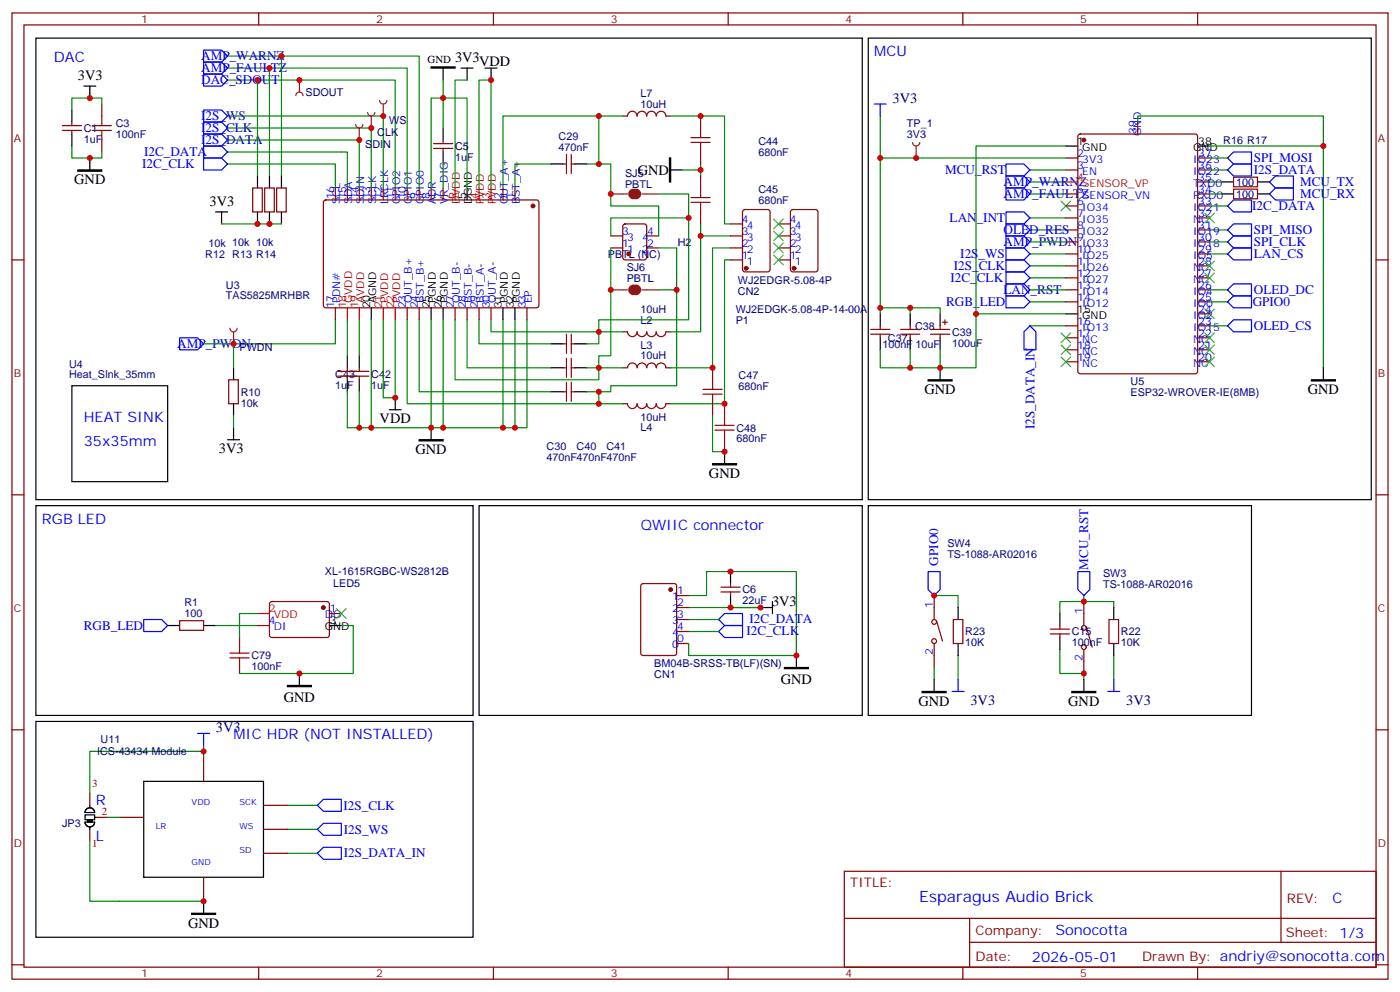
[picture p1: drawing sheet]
<svg xmlns="http://www.w3.org/2000/svg" width="412mm" height="292mm" viewBox="0 0 412 292" stroke-linecap="round" stroke-linejoin="round" font-family="sans-serif">
<defs><g id="words">
<text font-size="4.6" fill="#00f" x="270.8" y="265.4">Esparagus Audio Brick</text>
<g font-size="4.2" fill="#00f">
<text x="257.5" y="16.5">MCU</text>
<text x="15.9" y="18.3">DAC</text>
<text x="24.7" y="124.1">HEAT SINK</text>
<text x="24.7" y="131.2">35x35mm</text>
<text x="12.3" y="154.1">RGB LED</text>
<text x="188.7" y="155.9">QWIIC connector</text>
<text x="68.8" y="217.6">MIC HDR (NOT INSTALLED)</text>
<text x="28.2" y="237">R</text>
<text x="28.2" y="247.6">L</text>
<text x="392.5" y="265.7">C</text>
<text x="310.9" y="275.2">Sonocotta</text>
<text x="304" y="283">2026-05-01</text>
</g>
<g font-size="4.2">
<text x="22.9" y="23.6">3V3</text>
<text x="134.1" y="18.3">3V3</text>
<text x="141.1" y="19.3">VDD</text>
<text x="187.9" y="51.5">GND</text>
<text x="21.9" y="54.3">GND</text>
<text x="61.7" y="60.6">3V3</text>
<text x="272.3" y="116.1">GND</text>
<text x="385.2" y="116.1">GND</text>
<text x="111.8" y="124.5">VDD</text>
<text x="64.5" y="133.3">3V3</text>
<text x="122.4" y="133.6">GND</text>
<text x="208.8" y="140.7">GND</text>
<text x="227.4" y="178.4">3V3</text>
<text x="230" y="201.4">GND</text>
<text x="83.6" y="206.7">GND</text>
<text x="270.6" y="207.7">GND</text>
<text x="314.7" y="207.7">GND</text>
<text x="55.4" y="273.1">GND</text>
</g>
<g font-size="4.2" fill="#000080">
<text x="262.9" y="30.3">3V3</text>
<text x="285.9" y="207.4">3V3</text>
<text x="331.7" y="207.4">3V3</text>
<text x="63.6" y="215.5">3V3</text>
</g>
<g font-size="3.9" fill="#00f">
<text x="59.3" y="17.8">AMP_WARNZ</text>
<text x="59.3" y="21.3">AMP_FAULTZ</text>
<text x="59.3" y="24.9">DAC_SDOUT</text>
<text x="59.3" y="35.4">I2S_WS</text>
<text x="59.3" y="38.9">I2S_CLK</text>
<text x="42.5" y="45.9">I2C_DATA</text>
<text x="59.3" y="42.5">I2S_DATA</text>
<text x="369.4" y="47.7">SPI_MOSI</text>
<text x="41.8" y="49.5">I2C_CLK</text>
<text x="278.4" y="51.3">MCU_RST</text>
<text x="369.4" y="51.2">I2S_DATA</text>
<text x="295.6" y="58.4">AMP_FAULTZ</text>
<text x="295.6" y="54.8">AMP_WARNZ</text>
<text x="383" y="54.7">MCU_TX</text>
<text x="383" y="58.2">MCU_RX</text>
<text x="279.7" y="65.4">LAN_INT</text>
<text x="368.8" y="61.8">I2C_DATA</text>
<text x="295.6" y="68.9">OLED_RES</text>
<text x="369.4" y="68.9">SPI_MISO</text>
<text x="282.9" y="76">I2S_WS</text>
<text x="295.6" y="72.5">AMP_PWDN</text>
<text x="369.4" y="72.4">SPI_CLK</text>
<text x="369.4" y="76">LAN_CS</text>
<text x="280" y="83">I2C_CLK</text>
<text x="281" y="79.5">I2S_CLK</text>
<text x="295.6" y="86.6">LAN_RST</text>
<text x="369.4" y="86.5">OLED_DC</text>
<text x="278.7" y="90">RGB_LED</text>
<text x="369" y="90.1">GPIO0</text>
<text x="369.4" y="97.1">OLED_CS</text>
<text x="52.2" y="102.4">AMP_PWDN</text>
<text x="304.7" y="126.3" transform="rotate(-90 304.7 126.3)">I2S_DATA_IN</text>
<text x="276.4" y="166.5" transform="rotate(-90 276.4 166.5)">GPIO0</text>
<text x="320.5" y="167.6" transform="rotate(-90 320.5 167.6)">MCU_RST</text>
<text x="24.7" y="185.3">RGB_LED</text>
<text x="220.8" y="183.5">I2C_DATA</text>
<text x="219.9" y="187">I2C_CLK</text>
<text x="101.2" y="238.2">I2S_CLK</text>
<text x="101.2" y="245.3">I2S_WS</text>
<text x="101.2" y="252.3">I2S_DATA_IN</text>
</g>
<g font-size="3.9" fill="#800">
<text x="250.5" y="261">TITLE:</text>
<text x="379.1" y="265.7">REV:</text>
<text x="287.4" y="275.2">Company:</text>
<text x="378.7" y="275.8">Sheet: 1/3</text>
<text x="287.4" y="282.9">Date:</text>
<text x="336.4" y="282.9">Drawn By: andriy@sonocotta.com</text>
</g>
<g font-size="3.2" fill="#800">
<text x="41.6" y="6.8">1</text>
<text x="110.8" y="6.8">2</text>
<text x="179.9" y="6.8">3</text>
<text x="249.1" y="6.8">4</text>
<text x="318.2" y="6.8">5</text>
<text x="4.1" y="41.9">A</text>
<text x="405.9" y="41.9">A</text>
<text x="4.1" y="111.1">B</text>
<text x="405.9" y="111.1">B</text>
<text x="4.1" y="180.2">C</text>
<text x="405.9" y="180.2">C</text>
<text x="4.1" y="249.3">D</text>
<text x="405.9" y="249.3">D</text>
<text x="41.6" y="287.6">1</text>
<text x="110.8" y="287.6">2</text>
<text x="179.9" y="287.6">3</text>
<text x="249.1" y="287.6">4</text>
<text x="318.2" y="287.6">5</text>
</g>
<g font-size="3.2">
<text x="125.9" y="18.5">GND</text>
<text x="317.3" y="42.6">1</text>
<text x="318.8" y="44.4">GND</text>
<text x="351.5" y="44.4">GND</text>
<text x="353" y="42.6">38</text>
<text x="137.2" y="58.7" transform="rotate(-90 137.2 58.7)">5</text>
<text x="139" y="60.1" transform="rotate(-90 139 60.1)">DGND</text>
<text x="110.8" y="89.3" transform="rotate(-90 110.8 89.3)">AGND</text>
<text x="128.4" y="89.3" transform="rotate(-90 128.4 89.3)">PGND</text>
<text x="131.9" y="89.3" transform="rotate(-90 131.9 89.3)">PGND</text>
<text x="149.6" y="89.3" transform="rotate(-90 149.6 89.3)">PGND</text>
<text x="153.1" y="89.3" transform="rotate(-90 153.1 89.3)">PGND</text>
<text x="109" y="90.8" transform="rotate(-90 109 90.8)">20</text>
<text x="126.6" y="90.8" transform="rotate(-90 126.6 90.8)">25</text>
<text x="130.2" y="90.8" transform="rotate(-90 130.2 90.8)">26</text>
<text x="147.8" y="90.8" transform="rotate(-90 147.8 90.8)">31</text>
<text x="151.3" y="90.8" transform="rotate(-90 151.3 90.8)">32</text>
<text x="317.3" y="92">15</text>
<text x="318.8" y="93.8">GND</text>
<text x="95.7" y="185.5">GND</text>
<text x="97.2" y="183.7">3</text>
</g>
<g font-size="3.2" fill="#000080">
<text x="90" y="28.2">SDOUT</text>
<text x="188.7" y="28.5">L7</text>
<text x="188.7" y="31.7">10uH</text>
<text x="24.7" y="38.8">C1</text>
<text x="34.1" y="40.6">100nF</text>
<text x="34.1" y="37.4">C3</text>
<text x="111.1" y="39.9">CLK</text>
<text x="114.7" y="36.4">WS</text>
<text x="164.5" y="41.2">C29</text>
<text x="267.2" y="40.6">3V3</text>
<text x="267.2" y="37.4">TP_1</text>
<text x="24.7" y="42">1uF</text>
<text x="107.6" y="43.4">SDIN</text>
<text x="134.1" y="47.3">1uF</text>
<text x="134.1" y="44.1">C5</text>
<text x="164.5" y="44.4">470nF</text>
<text x="223.4" y="45.8">680nF</text>
<text x="223.4" y="42.7">C44</text>
<text x="360.3" y="42.3">R16 R17</text>
<text x="184.1" y="52.2">SJ5</text>
<text x="184.1" y="55.3">PBTL</text>
<text x="223.4" y="60">680nF</text>
<text x="223.4" y="56.8">C45</text>
<text x="364.1" y="58.2">100</text>
<text x="364.1" y="54.7">100</text>
<text x="60.5" y="76">R12 R13 R14</text>
<text x="61.4" y="72.5">10k 10k 10k</text>
<text x="179.1" y="75.9">PBTL (NC)</text>
<text x="199.7" y="72.5">H2</text>
<text x="184.6" y="82.9">PBTL</text>
<text x="184.6" y="79.8">SJ6</text>
<text x="217.4" y="83.7">WJ2EDGR-5.08-4P</text>
<text x="66.6" y="88.1">TAS5825MRHBR</text>
<text x="66.6" y="84.9">U3</text>
<text x="217.4" y="86.8">CN2</text>
<text x="188.7" y="92.1">10uH</text>
<text x="188.7" y="95.2">L2</text>
<text x="216.7" y="92.1">WJ2EDGK-5.08-4P-14-00A</text>
<text x="216.7" y="95.3">P1</text>
<text x="261.6" y="100.5">C37</text>
<text x="269.5" y="97">C38</text>
<text x="280.5" y="102">100uF</text>
<text x="280.5" y="98.8">C39</text>
<text x="70.6" y="103.4">PWDN</text>
<text x="188.7" y="105.8">10uH</text>
<text x="188.7" y="102.6">L3</text>
<text x="259.9" y="102.3">100nF</text>
<text x="269.6" y="102.3">10uF</text>
<text x="20.3" y="111.1">Heat_SInk_35mm</text>
<text x="20.3" y="108.2">U4</text>
<text x="98.8" y="111.1">C43</text>
<text x="109.4" y="111.1">C42</text>
<text x="217.6" y="111.5">C47</text>
<text x="333" y="113.3">U5</text>
<text x="70.9" y="119.7">10k</text>
<text x="70.9" y="116.4">R10</text>
<text x="98.8" y="114.3">1uF</text>
<text x="109.4" y="114.3">1uF</text>
<text x="217.6" y="114.6">680nF</text>
<text x="333" y="116.6">ESP32-WROVER-IE(8MB)</text>
<text x="188.7" y="123.8">10uH</text>
<text x="188.7" y="126.9">L4</text>
<text x="217" y="130.2">680nF</text>
<text x="217" y="127">C48</text>
<text x="161" y="135.5">470nF470nF470nF</text>
<text x="161" y="132.3">C30</text>
<text x="169.8" y="132.3">C40</text>
<text x="178.7" y="132.3">C41</text>
<text x="279.1" y="161">SW4</text>
<text x="279.1" y="164.1">TS-1088-AR02016</text>
<text x="95.7" y="169.4">XL-1615RGBC-WS2812B</text>
<text x="98.2" y="172.8">LED5</text>
<text x="324.9" y="172.9">TS-1088-AR02016</text>
<text x="324.9" y="169.8">SW3</text>
<text x="54.3" y="178.4">R1</text>
<text x="218.7" y="177.8">22uF</text>
<text x="218.7" y="174.6">C6</text>
<text x="54.3" y="181.6">100</text>
<text x="284.3" y="190.1">10K</text>
<text x="284.3" y="187">R23</text>
<text x="315.7" y="190.1">100nF</text>
<text x="315.7" y="187">C15</text>
<text x="330.2" y="190.1">10K</text>
<text x="330.2" y="187">R22</text>
<text x="74.1" y="197.2">100nF</text>
<text x="74.1" y="194">C79</text>
<text x="192.7" y="196.4">BM04B-SRSS-TB(LF)(SN)</text>
<text x="192.7" y="199.6">CN1</text>
<text x="29.6" y="218.7">U11</text>
<text x="28.6" y="222.2">ICS-43434 Module</text>
<text x="18.3" y="243.4">JP3</text>
</g>
<g font-size="3.2" fill="#00f">
<text x="334.8" y="39.4" transform="rotate(-90 334.8 39.4)">39</text>
<text x="336.2" y="40.1" transform="rotate(-90 336.2 40.1)">GND</text>
<text x="317.3" y="46.1">2</text>
<text x="318.8" y="47.9">3V3</text>
<text x="351.5" y="47.9">IO23</text>
<text x="353" y="46.1">37</text>
<text x="317.3" y="49.7">3</text>
<text x="318.8" y="51.4">EN</text>
<text x="351.5" y="51.4">IO22</text>
<text x="353" y="49.7">36</text>
<text x="353" y="53.2">35</text>
<text x="98.4" y="58.7" transform="rotate(-90 98.4 58.7)">16</text>
<text x="102" y="58.7" transform="rotate(-90 102 58.7)">15</text>
<text x="105.5" y="58.7" transform="rotate(-90 105.5 58.7)">14</text>
<text x="109" y="58.7" transform="rotate(-90 109 58.7)">13</text>
<text x="112.5" y="58.7" transform="rotate(-90 112.5 58.7)">12</text>
<text x="116.1" y="58.7" transform="rotate(-90 116.1 58.7)">11</text>
<text x="119.6" y="58.7" transform="rotate(-90 119.6 58.7)">10</text>
<text x="123.1" y="58.7" transform="rotate(-90 123.1 58.7)">9</text>
<text x="126.6" y="58.7" transform="rotate(-90 126.6 58.7)">8</text>
<text x="130.2" y="58.7" transform="rotate(-90 130.2 58.7)">7</text>
<text x="147.8" y="58.7" transform="rotate(-90 147.8 58.7)">2</text>
<text x="151.3" y="58.7" transform="rotate(-90 151.3 58.7)">1</text>
<text x="317.3" y="56.7">5</text>
<text x="318.8" y="58.5">SENSOR_VN</text>
<text x="351.5" y="55">TXD0</text>
<text x="351.5" y="58.5">RXD0</text>
<text x="353" y="56.7">34</text>
<text x="100.2" y="60.1" transform="rotate(-90 100.2 60.1)">SCL</text>
<text x="103.7" y="60.1" transform="rotate(-90 103.7 60.1)">SDA</text>
<text x="107.2" y="60.1" transform="rotate(-90 107.2 60.1)">SDIN</text>
<text x="110.8" y="60.1" transform="rotate(-90 110.8 60.1)">SCLK</text>
<text x="114.3" y="60.1" transform="rotate(-90 114.3 60.1)">LRCLK</text>
<text x="117.8" y="60.1" transform="rotate(-90 117.8 60.1)">GPIO2</text>
<text x="121.4" y="60.1" transform="rotate(-90 121.4 60.1)">GPIO1</text>
<text x="124.9" y="60.1" transform="rotate(-90 124.9 60.1)">GPIO0</text>
<text x="128.4" y="60.1" transform="rotate(-90 128.4 60.1)">ADR</text>
<text x="131.9" y="60.1" transform="rotate(-90 131.9 60.1)">VR_DIG</text>
<text x="149.6" y="60.1" transform="rotate(-90 149.6 60.1)">OUT_A+</text>
<text x="153.1" y="60.1" transform="rotate(-90 153.1 60.1)">BST_A+</text>
<text x="218.5" y="65.5">4</text>
<text x="232.7" y="65.5">4</text>
<text x="317.3" y="63.8">7</text>
<text x="317.3" y="60.3">6</text>
<text x="318.8" y="65.5">IO35</text>
<text x="318.8" y="62">IO34</text>
<text x="351.5" y="62">IO21</text>
<text x="351.5" y="65.5">NC</text>
<text x="353" y="60.3">33</text>
<text x="353" y="63.8">32</text>
<text x="183.3" y="69.1">3</text>
<text x="184.7" y="70.8">3</text>
<text x="189.2" y="70.8">4</text>
<text x="190.7" y="69.1">4</text>
<text x="218.5" y="69.1">3</text>
<text x="220" y="70.8">3</text>
<text x="220" y="67.3">4</text>
<text x="232.7" y="69.1">3</text>
<text x="234.1" y="70.8">3</text>
<text x="234.1" y="67.3">4</text>
<text x="317.3" y="70.8">9</text>
<text x="317.3" y="67.3">8</text>
<text x="318.8" y="69.1">IO32</text>
<text x="351.5" y="69.1">IO19</text>
<text x="353" y="67.3">31</text>
<text x="353" y="70.8">30</text>
<text x="183.3" y="72.6">1</text>
<text x="184.7" y="74.4">1</text>
<text x="189.2" y="74.4">2</text>
<text x="190.7" y="72.6">2</text>
<text x="218.5" y="76.1">1</text>
<text x="218.5" y="72.6">2</text>
<text x="220" y="77.9">1</text>
<text x="220" y="74.4">2</text>
<text x="232.7" y="76.1">1</text>
<text x="232.7" y="72.6">2</text>
<text x="234.1" y="77.9">1</text>
<text x="234.1" y="74.4">2</text>
<text x="317.3" y="77.9">11</text>
<text x="317.3" y="74.4">10</text>
<text x="318.8" y="76.1">IO25</text>
<text x="318.8" y="72.6">IO33</text>
<text x="351.5" y="72.6">IO18</text>
<text x="351.5" y="76.1">IO5</text>
<text x="353" y="74.4">29</text>
<text x="353" y="77.9">28</text>
<text x="317.3" y="81.4">12</text>
<text x="318.8" y="83.2">IO27</text>
<text x="318.8" y="79.7">IO26</text>
<text x="351.5" y="79.7">NC</text>
<text x="351.5" y="83.2">NC</text>
<text x="353" y="81.4">27</text>
<text x="100.2" y="89.3" transform="rotate(-90 100.2 89.3)">PDN#</text>
<text x="121.4" y="89.3" transform="rotate(-90 121.4 89.3)">OUT_B+</text>
<text x="124.9" y="89.3" transform="rotate(-90 124.9 89.3)">BST_B+</text>
<text x="135.5" y="89.3" transform="rotate(-90 135.5 89.3)">OUT_B-</text>
<text x="139" y="89.3" transform="rotate(-90 139 89.3)">BST_B-</text>
<text x="142.5" y="89.3" transform="rotate(-90 142.5 89.3)">BST_A-</text>
<text x="146" y="89.3" transform="rotate(-90 146 89.3)">OUT_A-</text>
<text x="156.6" y="89.3" transform="rotate(-90 156.6 89.3)">EP</text>
<text x="317.3" y="88.5">14</text>
<text x="317.3" y="84.9">13</text>
<text x="318.8" y="86.7">IO14</text>
<text x="351.5" y="86.7">IO4</text>
<text x="353" y="84.9">26</text>
<text x="353" y="88.5">25</text>
<text x="98.4" y="90.8" transform="rotate(-90 98.4 90.8)">17</text>
<text x="119.6" y="90.8" transform="rotate(-90 119.6 90.8)">23</text>
<text x="123.1" y="90.8" transform="rotate(-90 123.1 90.8)">24</text>
<text x="133.7" y="90.8" transform="rotate(-90 133.7 90.8)">27</text>
<text x="137.2" y="90.8" transform="rotate(-90 137.2 90.8)">28</text>
<text x="140.8" y="90.8" transform="rotate(-90 140.8 90.8)">29</text>
<text x="144.3" y="90.8" transform="rotate(-90 144.3 90.8)">30</text>
<text x="154.9" y="90.8" transform="rotate(-90 154.9 90.8)">33</text>
<text x="317.3" y="95.5">16</text>
<text x="318.8" y="90.2">IO12</text>
<text x="351.5" y="90.2">IO0</text>
<text x="351.5" y="93.8">IO2</text>
<text x="353" y="92">24</text>
<text x="353" y="95.5">23</text>
<text x="317.3" y="99.1">17</text>
<text x="318.8" y="100.8">NC</text>
<text x="318.8" y="97.3">IO13</text>
<text x="351.5" y="97.3">IO15</text>
<text x="351.5" y="100.8">NC</text>
<text x="353" y="99.1">22</text>
<text x="317.3" y="106.1">19</text>
<text x="317.3" y="102.6">18</text>
<text x="318.8" y="107.9">NC</text>
<text x="318.8" y="104.4">NC</text>
<text x="351.5" y="104.4">NC</text>
<text x="351.5" y="107.9">NC</text>
<text x="353" y="102.6">21</text>
<text x="353" y="106.1">20</text>
<text x="198" y="176.7">1</text>
<text x="199.5" y="174.9">1</text>
<text x="199.5" y="178.4">2</text>
<text x="274.8" y="178.8" transform="rotate(-90 274.8 178.8)">1</text>
<text x="79.2" y="183.7">4</text>
<text x="80.7" y="185.5">DI</text>
<text x="95.7" y="182">DO</text>
<text x="97.2" y="180.2">1</text>
<text x="198" y="180.2">2</text>
<text x="198" y="183.7">3</text>
<text x="199.5" y="182">3</text>
<text x="199.5" y="185.5">4</text>
<text x="318.9" y="180.6" transform="rotate(-90 318.9 180.6)">1</text>
<text x="198" y="187.3">4</text>
<text x="198" y="190.8">0</text>
<text x="199.5" y="189">0</text>
<text x="274.8" y="192.9" transform="rotate(-90 274.8 192.9)">2</text>
<text x="318.9" y="194.7" transform="rotate(-90 318.9 194.7)">2</text>
</g>
<g font-size="3.2" fill="#f00">
<text x="317.3" y="53.2">4</text>
<text x="133.7" y="58.7" transform="rotate(-90 133.7 58.7)">6</text>
<text x="140.8" y="58.7" transform="rotate(-90 140.8 58.7)">4</text>
<text x="144.3" y="58.7" transform="rotate(-90 144.3 58.7)">3</text>
<text x="318.8" y="55">SENSOR_VP</text>
<text x="135.5" y="60.1" transform="rotate(-90 135.5 60.1)">DVDD</text>
<text x="142.5" y="60.1" transform="rotate(-90 142.5 60.1)">PVDD</text>
<text x="146" y="60.1" transform="rotate(-90 146 60.1)">PVDD</text>
<text x="103.7" y="89.3" transform="rotate(-90 103.7 89.3)">GVDD</text>
<text x="107.2" y="89.3" transform="rotate(-90 107.2 89.3)">AVDD</text>
<text x="114.3" y="89.3" transform="rotate(-90 114.3 89.3)">PVDD</text>
<text x="117.8" y="89.3" transform="rotate(-90 117.8 89.3)">PVDD</text>
<text x="102" y="90.8" transform="rotate(-90 102 90.8)">18</text>
<text x="105.5" y="90.8" transform="rotate(-90 105.5 90.8)">19</text>
<text x="112.5" y="90.8" transform="rotate(-90 112.5 90.8)">21</text>
<text x="116.1" y="90.8" transform="rotate(-90 116.1 90.8)">22</text>
<text x="79.2" y="180.2">2</text>
<text x="80.7" y="182">VDD</text>
</g>
<g font-size="3.2" fill="#840000">
<text x="27.2" y="231.7">3</text>
<text x="30" y="239.8">2</text>
<text x="27.2" y="249.3">1</text>
</g>
<g font-size="2.5" fill="#00f">
<text x="56.4" y="237">VDD</text>
<text x="70.6" y="237">SCK</text>
<text x="45.9" y="244.1">LR</text>
<text x="70.6" y="244.1">WS</text>
<text x="70.6" y="251.1">SD</text>
<text x="56.4" y="254.6">GND</text>
</g>
</g></defs>
<g fill="none" stroke="#870000" stroke-width=".35">
<path d="M3.5 3.8h405.4v284.3h-405.4zM7.1 7.3h398.2v277.3h-398.2zM76.2 3.8v3.5M145.3 3.8v3.5M214.5 3.8v3.5M283.6 3.8v3.5M352.8 3.8v3.5M18.3 38.4h5.7M18.3 37h5.7M21.2 35.9v1.1M21.2 38.4v1M30 30.6v3.5"/>
<path d="M183.4 34.1h1.5a1.41 1.41 0 0 1 1.4-1.4 1.41 1.41 0 0 1 1.4 1.5 1.41 1.41 0 0 1 1.4-1.5 1.41 1.41 0 0 1 1.4 1.5 1.41 1.41 0 0 1 1.4-1.5 1.41 1.41 0 0 1 1.4 1.5 1.41 1.41 0 0 1 1.4-1.5 1.41 1.41 0 0 1 1.4 1.5l1.5-.1M206.4 34.1v3.6M30 41.2v3.5M74.4 55.3h2.9v7.1h-2.9zM78 55.3h2.8v7.1h-2.8zM81.5 55.3h2.8v7.1h-2.8zM95.5 59l.5-.2 62.3 .1 .4 .6v30.7l-.7 .4-62.3-.1-.5-.6v-30.4zM98.8 55.3v3.5M102.3 55.3v3.5M105.8 55.3v3.5M109.4 55.3v3.5M112.9 55.3v3.5"/>
<path d="M116.4 55.3v3.5M119.9 55.3v3.5M123.5 55.3v3.5M127 55.3v3.5M127.7 43.7h5.6M127.7 42.3h5.6M130.5 41.2v1.1M130.5 43.7v1M130.5 55.3v3.5M148.2 55.3v3.5M151.7 55.3v3.5M165.8 48.3h1.1"/>
<path d="M166.9 45.4v5.7M168.3 45.4v5.7M168.3 48.3h1M206.4 44.7v3.6M206.4 51.8v3.5M3.5 76.5h3.6M179.9 73h3.5M179.9 69.4h3.5M183.7 66.1l.4-.2h5.7l.6 .4 .1 9.5-.5 .6-5.9 .1-.6-.5-.1-9.4zM190.5 73h3.5M190.5 69.4h3.5M206.4 62.4v3.5"/>
<path d="M405.3 76.5h3.6M98.8 90.6v3.5M119.9 90.6v3.5M123.5 90.6v3.5M134.1 90.6v3.5M137.6 90.6v3.5M141.1 90.6v3.5M144.6 90.6v3.5M155.2 90.6v3.5M166.9 98.4v5.6M168.3 98.4v5.6M183.4 97.6l1.5 .1a1.41 1.41 0 0 0 1.4 1.4 1.41 1.41 0 0 0 1.4-1.5 1.41 1.41 0 0 0 1.4 1.5 1.41 1.41 0 0 0 1.4-1.5 1.41 1.41 0 0 0 1.4 1.5 1.41 1.41 0 0 0 1.4-1.5 1.41 1.41 0 0 0 1.4 1.5 1.41 1.41 0 0 0 1.4-1.5h1.5"/>
<path d="M256.5 98.4h5.6M256.5 96.9h5.6M259.3 95.9v1M259.3 98.4v1M265.3 98.4h5.6M265.3 96.9h5.6M268.1 95.9v1M268.1 98.4v1M274.1 98.4h5.7M274.1 96.9h5.7M276.9 95.9v1M276.9 98.4v1"/>
<path d="M277.6 94.8h1.4M278.3 94.1v1.4M67.4 111.8h2.8v7h-2.8zM99.5 110.7h9.2M99.5 109.3h9.2M102.3 108.2v1.1M102.3 110.7v1.1M105.8 108.2v1.1M105.8 110.7v1.1M165.8 101.2h1.1M165.8 108.2h1.1M165.8 115.3h1.1"/>
<path d="M166.9 105.4v5.7M166.9 112.5v5.6M168.3 105.4v5.7M168.3 112.5v5.6M168.3 101.2h1M168.3 108.2h1M168.3 115.3h1M183.4 108.2h1.5a1.41 1.41 0 0 1 1.4-1.4 1.41 1.41 0 0 1 1.4 1.4 1.41 1.41 0 0 1 1.4-1.4 1.41 1.41 0 0 1 1.4 1.4 1.41 1.41 0 0 1 1.4-1.4 1.41 1.41 0 0 1 1.4 1.4 1.41 1.41 0 0 1 1.4-1.4 1.41 1.41 0 0 1 1.4 1.4h1.5M183.4 118.8h1.5M187.7 118.8a1.41 1.41 0 0 1-1.4 1.4 1.41 1.41 0 0 1-1.4-1.4M190.5 118.8a1.41 1.41 0 0 1-1.4 1.4 1.41 1.41 0 0 1-1.4-1.4M193.3 118.8a1.41 1.41 0 0 1-1.4 1.4 1.41 1.41 0 0 1-1.4-1.4"/>
<path d="M197.6 118.8h-1.5a1.41 1.41 0 0 1-1.4 1.4 1.41 1.41 0 0 1-1.4-1.4M209.9 108.2v3.6M209.9 118.8v3.5M213.4 118.8v3.5M213.4 129.4v3.5M3.5 145.6h3.6M405.3 145.6h3.6M212.4 174.2h5.6M212.4 172.8h5.6M215.2 171.7v1.1M215.2 174.2v1.1M3.5 214.8h3.6"/>
<path d="M405.3 214.8h3.6M248.7 256.4h156.6v28.2h-156.6zM377.3 256.4v20.9M248.7 270.2h156.5M285.6 277.3h119.6M285.6 270.2v14.2M3.5 283.9h3.6M76.2 284.6v3.5M145.3 284.6v3.5M214.5 284.6v3.5M283.6 284.6v3.5M352.8 284.6v3.5"/>
<path d="M405.3 283.9h3.6"/>
</g>
<g fill="none" stroke="#000" stroke-width=".35">
<path d="M10.6 11.2h243.4v135.8h-243.4zM21.2 32.4v3.5M21.2 39.4v3.6M24.7 25.3h3.5M26.5 25.3v3.6M130.5 20v3.6M130.5 37.7v3.5M135.8 20h3.5M137.6 20v3.6M142.9 20h3.5M144.6 20v3.6M26.5 46.5v3.5"/>
<path d="M75.8 51.8v3.5M79.4 51.8v3.5M82.9 51.8v3.5M130.5 44.7v3.6M137.6 55.3v3.5M162.3 48.3h3.5M169.3 48.3h3.6M197.6 50h3.5M63.5 62.4h3.5M65.3 62.4v3.5M75.8 62.4v3.5M79.4 62.4v3.5"/>
<path d="M82.9 62.4v3.5M109.4 90.6v3.5M127 90.6v3.5M130.5 90.6v3.5M148.2 90.6v3.5M151.7 90.6v3.5M259.3 92.4v3.5M259.3 99.4v3.5M268.1 92.4v3.5M268.1 99.4v3.5M276.9 92.4v3.5M276.9 99.4v3.5"/>
<path d="M21.2 113.5h28.2v28.2h-28.2zM68.8 108.2v3.6M68.8 118.8v3.5M102.3 104.7v3.5M102.3 111.8v3.5M105.8 104.7v3.5M105.8 111.8v3.5M116.4 117.1v3.5M162.3 101.2h3.5M162.3 108.2h3.5M162.3 115.3h3.5M169.3 101.2h3.6"/>
<path d="M169.3 108.2h3.6M169.3 115.3h3.6M67 129.4h3.6M68.8 125.9v3.5M114.7 120.6h3.5M127 125.9v3.5M213.4 132.9v3.6M141.1 148.8h112.9v61.7h-112.9zM255.8 148.8h112.9v61.7h-112.9zM215.2 168.2v3.5M215.2 175.3v3.5M224 178.8h3.5"/>
<path d="M227.5 177v3.6M234.6 192.9v3.5"/>
</g>
<g fill="#870000" stroke="#870000" stroke-width=".35">
<circle cx="157" cy="60.6" r=".53"/>
<circle cx="185.2" cy="74.7" r=".53"/>
</g>
<path d="M134.1 55.3v3.5M141.1 55.3v3.5M144.6 55.3v3.5M102.3 90.6v3.5M105.8 90.6v3.5M112.9 90.6v3.5M116.4 90.6v3.5" fill="none" stroke="#f00" stroke-width=".35"/>
<path d="M127 19.7h7.1v.3h-7.1zM22.9 50h7.1v.4h-7.1zM197.2 46.5h.4v7.1h-.4zM123.5 129.4h7v.4h-7zM209.9 136.5h7.1v.3h-7.1zM231.1 196.4h7v.4h-7z" fill="#000" stroke="#000" stroke-width=".35"/>
<g fill="none" stroke="#008700" stroke-width=".35">
<path d="M67 16.5h56.5v38.8M82.9 16.5v35.3M30 30.6v-1.7h-8.8v3.5M67 37.7h42.4v17.6M67 34.1h45.9v21.2M67 23.6h49.4v31.7M67 20h52.9v35.3M75.8 23.6v28.2M79.4 20v31.8M130.5 28.9h7.1v26.4M130.5 23.6v14.1M137.6 23.6h-3.5v31.7"/>
<path d="M176.4 34.1h7M197.6 34.1h15.8v31.8h1.8M21.2 43v3.5h8.8v-1.8M67 41.2h38.8v14.1M67 48.3h31.8v7M130.5 48.3v7M141.1 55.3v-31.7h3.5v31.7M162.3 48.3h-10.6v7M172.9 48.3h3.5v-14.2h-28.2v21.2M176.4 48.3h3.5v12.3h14.1v8.8M194 57.1h8.8v37h-26.4v3.5h7M201.1 50h5.3v1.8"/>
<path d="M206.4 48.3v1.7M65.3 65.9h17.6M179.9 73v31.7h-3.5v3.5h7M194 73h5.3v40.5h-19.4v1.8h-3.5M206.4 65.9v3.5M215.2 76.5h-1.8v42.3h-15.8M215.2 73h-5.3v35.2h-12.3M215.2 69.4h-8.8v28.2h-8.8M98.8 94.1v7.1h-38.8M102.3 94.1v10.6M105.8 94.1v10.6M109.4 94.1v31.8h17.6"/>
<path d="M112.9 94.1v23h3.5v-23M119.9 94.1v24.7h56.5v-3.5h-3.5M123.5 94.1v21.2h38.8M127 94.1v31.8h28.2v-31.8M130.5 94.1v31.8M134.1 94.1v17.7h42.3v-3.6h-3.5M137.6 94.1v14.1h24.7M141.1 94.1v7.1h21.2M144.6 94.1v3.5h31.8v3.6h-3.5M148.2 94.1v31.8M151.7 94.1v31.8M194 85.3h5.3"/>
<path d="M68.8 101.2v7M102.3 115.3v10.6h3.5M105.8 115.3v10.6h3.6M176.4 118.8h7M68.8 122.3v3.6M209.9 122.3v10.6h3.5M202.8 175.3h5.3v-7.1h26.5v24.7h-31.8v-1.8M202.8 178.8h21.2M202.8 185.8h8.9M202.8 182.3h8.9"/>
</g>
<path d="M60 14.7h5.3l1.7 1.8-1.7 1.8h-5.3zM60 18.3h5.3l1.7 1.7-1.7 1.8h-5.3zM60 32.4h5.3l1.7 1.7-1.7 1.8h-5.3zM60 35.9h5.3l1.7 1.8-1.7 1.7h-5.3zM60 39.4h5.3l1.7 1.8-1.7 1.8h-5.3zM60 21.8h5.3l1.7 1.8-1.7 1.7h-5.3zM60 43h5.3l1.7 1.7-1.7 1.8h-5.3zM60 46.5h5.3l1.7 1.8-1.7 1.7h-5.3zM52.9 99.4h5.3l1.8 1.8-1.8 1.7h-5.3zM211.7 182.3l1.7-1.7h5.3v3.5h-5.3zM211.7 185.8l1.7-1.7h5.3v3.5h-5.3z" fill="none" stroke="#00f" stroke-width=".35"/>
<g fill="none" stroke="#a10000" stroke-width=".35">
<path d="M27.2 38.4h5.6M27.2 37h5.6M30 34.1v2.9M30 38.4v2.8M206.4 37.7v2.8M203.6 41.9h5.6M203.6 40.5h5.6M203.6 59.5h5.6M203.6 58.1h5.6M206.4 41.9v2.8M206.4 55.3v2.8M206.4 59.5v2.9"/>
<path d="M207.1 116h5.6M207.1 114.6h5.6M209.9 111.8v2.8M209.9 116v2.8M210.6 126.6h5.7M210.6 125.2h5.7M213.4 122.3v2.9M213.4 126.6v2.8"/>
</g>
<path d="M186.6 56.4a.71 .71 0 0 0-.7 .7 .71 .71 0 0 0 .7 .7M187.3 56.4a.71 .71 0 0 1 .7 .7 .71 .71 0 0 1-.7 .7M186.6 84.6a.71 .71 0 0 0-.7 .7 .71 .71 0 0 0 .7 .7M187.3 84.6a.71 .71 0 0 1 .7 .7 .71 .71 0 0 1-.7 .7" fill="none" stroke="#8c2424" stroke-width="1.8"/>
<path d="M87.1 28.2a1.06 1.06 0 0 1 1.1-1.1 1.06 1.06 0 0 1 1.1 1.1M88.2 23.6v3.5M179.9 57.1h5M189.1 57.1h4.9M179.9 85.3h5M189.1 85.3h4.9" fill="none" stroke="#8c2424" stroke-width=".35"/>
<circle cx="88.2" cy="23.6" r=".18" fill="#8c2424"/>
<path d="M67 44.7h35.3v10.6" fill="none" stroke="#008700" stroke-width=".35"/>
<path d="M104.8 36.6a1.06 1.06 0 0 0 1 1.1 1.06 1.06 0 0 0 1.1-1.1M105.8 37.7v3.5" fill="none" stroke="#8c2424" stroke-width=".35"/>
<circle cx="105.8" cy="41.2" r=".18" fill="#8c2424"/>
<path d="M108.3 33.1a1.06 1.06 0 0 0 1.1 1 1.06 1.06 0 0 0 1-1M109.4 34.1v3.6" fill="none" stroke="#8c2424" stroke-width=".35"/>
<circle cx="109.4" cy="37.7" r=".18" fill="#8c2424"/>
<path d="M111.8 29.6a1.06 1.06 0 0 0 1.1 1 1.06 1.06 0 0 0 1-1M112.9 30.6v3.5" fill="none" stroke="#8c2424" stroke-width=".35"/>
<circle cx="112.9" cy="34.1" r=".18" fill="#8c2424"/>
<path d="M67.7 96.6a1.06 1.06 0 0 0 1.1 1 1.06 1.06 0 0 0 1-1M68.8 97.6v3.6" fill="none" stroke="#8c2424" stroke-width=".35"/>
<circle cx="68.8" cy="101.2" r=".18" fill="#8c2424"/>
<g fill="none" stroke="#870000" stroke-width=".35">
<path d="M215.2 76.5h3.5M215.2 73h3.5M215.2 69.4h3.5M215.2 65.9h3.5M219 61.9l.4-.2h6.7l.7 .4v17.2l-.4 .7h-7l-.6-.5-.1-17.1zM229.3 76.5h3.5M229.3 73h3.5M229.3 69.4h3.5M229.3 65.9h3.5M233.1 61.9l.4-.2h6.7l.7 .4v17.2l-.4 .7h-7l-.6-.5-.1-17.1zM79.6 177.2l.5-.2 16.5 .1 .4 .6-.1 9.5-.6 .4-16.5-.1-.4-.6v-9.2zM189 171.9l.4-.2h9.2l.7 .5v20l-.4 .6-9.5 .1-.6-.5-.1-20z"/>
<path d="M199.3 175.3h3.5M199.3 178.8h3.5M275.2 175.3v7M319.3 177v7.1M52.9 182.7h7.1v2.8h-7.1zM70.6 187.6v3.5M70.6 194.7v3.5M75.8 184.1h3.6M97 180.6h3.5M199.3 182.3h3.5M199.3 185.8h3.5M199.3 189.4h3.5"/>
<path d="M275.2 189.4v7M275.9 182.7l1.7 6M280.8 182.3h2.8v7.1h-2.8zM309.4 185.1h5.6M309.4 186.5h5.6M312.2 184.1v1M312.2 186.5v1.1M319.3 191.1v7.1M320 184.4l1.7 6M326.7 182.3h2.8v7.1h-2.8zM60 222.9v7M77.6 237h7.1"/>
<path d="M35.3 240.5h7M60 258.2v7M77.6 244.1h7.1M77.6 251.1h7.1"/>
<circle cx="275.2" cy="188.7" r=".71"/>
<circle cx="275.2" cy="183" r=".71"/>
<circle cx="319.3" cy="184.8" r=".71"/>
<circle cx="319.3" cy="190.4" r=".71"/>
</g>
<g fill="#870000" stroke="#870000" stroke-width=".35">
<circle cx="197.6" cy="173.5" r=".53"/>
<circle cx="95.2" cy="178.8" r=".53"/>
<circle cx="219.8" cy="79" r=".53"/>
<circle cx="233.9" cy="79" r=".53"/>
</g>
<g fill="none" stroke="#008700" stroke-width=".35">
<path d="M130.5 28.9h-3.5v26.4M275.2 175.3h7v3.5M319.3 177h-7.1v3.6M319.3 177h8.8v1.8M319.3 175.3v1.7M63.5 184.1h12.3M75.8 180.6h-5.2v7M100.5 184.1h3.6v14.1h-33.5M202.8 189.4v1.7M275.2 196.4v3.6M282.2 192.9v7.1M312.2 191.1v7.1h7.1v1.8"/>
<path d="M328.1 192.9v7.1M60 219.4v3.5M60 221.1h-33.5v12.4M84.7 237h8.8M26.5 247.6v17.6h33.5M31.7 240.5h3.6M84.7 251.1h8.8M84.7 244.1h8.8"/>
</g>
<g fill="none" stroke="#00f" stroke-width=".35">
<path d="M296.3 87.1h5.3l1.8 1.7-1.8 1.8h-5.3zM273.4 168.2h3.5v5.3l-1.7 1.8-1.8-1.8zM317.5 168.2h3.5v5.3l-1.7 1.8-1.8-1.8zM42.3 182.3h5.3l1.8 1.8-1.8 1.7h-5.3zM282.2 200v3.5M328.1 200v3.5M58.2 215.8h3.5M60 215.8v3.6M280.5 203.5h3.5M326.3 203.5h3.5M93.5 237l1.7-1.8h5.3v3.6h-5.3zM93.5 251.1l1.7-1.8h5.3v3.6h-5.3z"/>
<path d="M93.5 244.1l1.7-1.8h5.3v3.5h-5.3z"/>
</g>
<path d="M84.7 201.7h7v.4h-7zM271.6 203.5h7.1v.3h-7.1zM315.7 203.5h7.1v.3h-7.1zM25.8 241.2h1.4v.7h-1.4zM56.4 268.7h7.1v.4h-7.1z" fill="#000" stroke="#000" stroke-width=".35"/>
<g fill="none" stroke="#000" stroke-width=".35">
<path d="M10.6 148.8h128.7v61.7h-128.7zM282.2 178.8v3.5M328.1 178.8v3.5M49.4 184.1h3.5M60 184.1h3.5M88.2 198.2v3.5M97 184.1h3.5M275.2 200v3.5M282.2 189.4v3.5M312.2 180.6v3.5M312.2 187.6v3.5M319.3 200v3.5"/>
<path d="M328.1 189.4v3.5M10.6 212.3h128.7v63.5h-128.7zM25 239.8h2.9v1.4h-2.9zM25.3 238.3a1.41 1.41 0 0 1 1.6-.5 1.41 1.41 0 0 1 1 1.3h-2.9zM26.5 237v.7M42.3 229.9h35.3v28.3h-35.3zM25 241.9h2.9a1.41 1.41 0 0 1-1.4 1.4 1.41 1.41 0 0 1-1.5-1.4zM26.5 243.3v.8M27.9 240.5h.3M60 265.2v3.5"/>
</g>
<path d="M75.8 180.6h3.6" fill="none" stroke="#f00" stroke-width=".35"/>
<path d="M67.7 193.6h5.7M67.7 192.2h5.7M70.6 191.1v1.1M70.6 193.6v1.1" fill="none" stroke="#a10000" stroke-width=".35"/>
<path d="M227.9 64.5l2.8 2.8M227.9 68l2.8 2.8M227.9 71.5l2.8 2.9M227.9 75.1l2.8 2.8M230.7 64.5l-2.8 2.8M230.7 68l-2.8 2.8M230.7 71.5l-2.8 2.9M230.7 75.1l-2.8 2.8M99.1 179.1l2.9 2.9M102 179.1l-2.9 2.9" fill="none" stroke="#3c3" stroke-width=".35"/>
<path d="M26.5 233.5v3.5M26.5 244.1v3.5M28.2 240.5h3.5" fill="none" stroke="#850000" stroke-width=".35"/>
<path d="M268.8 41.9a1.06 1.06 0 0 0 1.1 1.1 1.06 1.06 0 0 0 1-1.1M269.9 43v3.5" fill="none" stroke="#8c2424" stroke-width=".35"/>
<circle cx="269.9" cy="46.5" r=".18" fill="#8c2424"/>
<g fill="none" stroke="#008700" stroke-width=".35">
<path d="M259.3 34.1v12.4h54.7M335.1 35.9v-1.8h54.7v74.1M259.3 46.5v45.9M303.4 57.1h10.6M303.4 53.6h10.6M303.4 50h10.6M314 43h-26.5v49.4M356.3 57.1h3.5M356.3 53.6h3.5M356.3 50h5.3M356.3 43h33.5M356.3 46.5h5.3"/>
<path d="M202.8 64.1h-22.9v5.3M303.4 78.2h10.6M303.4 71.2h10.6M303.4 67.7h10.6M303.4 64.1h10.6M303.4 74.7h10.6M356.3 67.7h5.3M356.3 74.7h5.3M356.3 71.2h5.3M356.3 60.6h5.3M259.3 90.6h8.8v1.8M268.1 90.6h8.8v1.8"/>
<path d="M303.4 95.9h10.6M303.4 88.8h10.6M303.4 81.8h10.6M303.4 85.3h10.6M314 92.4h-26.5v15.8h-10.6v-5.3M356.3 95.9h5.3M356.3 88.8h5.3M356.3 85.3h5.3M259.3 102.9v5.3h8.8M268.1 102.9v5.3h8.8"/>
</g>
<g fill="none" stroke="#00f" stroke-width=".35">
<path d="M257.5 30.6h3.6M259.3 30.6v3.5M296.3 55.3h5.3l1.8 1.8-1.8 1.7h-5.3zM296.3 51.8h5.3l1.8 1.8-1.8 1.7h-5.3zM296.3 48.3h5.3l1.8 1.7-1.8 1.8h-5.3zM361.6 50l1.8-1.7h5.3v3.5h-5.3zM361.6 46.5l1.8-1.8h5.3v3.6h-5.3zM373.9 53.6l1.8-1.8h5.3v3.5h-5.3zM373.9 57.1l1.8-1.8h5.3v3.5h-5.3zM296.3 62.4h5.3l1.8 1.7-1.8 1.8h-5.3zM296.3 69.4h5.3l1.8 1.8-1.8 1.8h-5.3zM296.3 73h5.3l1.8 1.7-1.8 1.8h-5.3z"/>
<path d="M296.3 76.5h5.3l1.8 1.7-1.8 1.8h-5.3zM296.3 65.9h5.3l1.8 1.8-1.8 1.7h-5.3zM361.6 67.7l1.8-1.8h5.3v3.5h-5.3zM361.6 60.6l1.8-1.8h5.3v3.6h-5.3zM361.6 71.2l1.8-1.8h5.3v3.6h-5.3zM361.6 74.7l1.8-1.7h5.3v3.5h-5.3zM296.3 83.5h5.3l1.8 1.8-1.8 1.8h-5.3zM296.3 80h5.3l1.8 1.8-1.8 1.7h-5.3zM303.4 95.9l1.8 1.7v5.3h-3.6v-5.3zM361.6 88.8l1.8-1.7h5.3v3.5h-5.3zM361.6 95.9l1.8-1.8h5.3v3.5h-5.3zM361.6 85.3l1.8-1.8h5.3v3.6h-5.3z"/>
</g>
<g fill="none" stroke="#3c3" stroke-width=".35">
<path d="M312.6 59.2l2.8 2.8M315.4 59.2l-2.8 2.8M354.9 76.8l2.8 2.9M354.9 62.7l2.8 2.8M357.7 76.8l-2.8 2.9M357.7 62.7l-2.8 2.8M312.6 98l2.8 2.8M315.4 98l-2.8 2.8M354.9 90.9l2.8 2.9M354.9 80.4l2.8 2.8M354.9 98l2.8 2.8M357.7 90.9l-2.8 2.9"/>
<path d="M357.7 80.4l-2.8 2.8M357.7 98l-2.8 2.8M312.6 101.5l2.8 2.9M312.6 105.1l2.8 2.8M315.4 101.5l-2.8 2.9M315.4 105.1l-2.8 2.8M354.9 105.1l2.8 2.8M354.9 101.5l2.8 2.9M357.7 105.1l-2.8 2.8M357.7 101.5l-2.8 2.9"/>
</g>
<g fill="none" stroke="#870000" stroke-width=".35">
<path d="M317.7 39.6l.5-.2h33.9l.6 .5 .1 69.4-.5 .6-34.1 .1-.6-.5-.1-69.4zM335.1 35.9v3.5M314 46.5h3.5M314 50h3.5M314 57.1h3.5M352.8 46.5h3.5M352.8 50h3.5M352.8 53.6h3.5M352.8 57.1h3.5M363.4 55.7h7v2.8h-7zM363.4 52.1h7v2.9h-7zM314 60.6h3.5"/>
<path d="M314 64.1h3.5M314 67.7h3.5M314 71.2h3.5M314 74.7h3.5M314 78.2h3.5M352.8 60.6h3.5M352.8 64.1h3.5M352.8 67.7h3.5M352.8 71.2h3.5M352.8 74.7h3.5M352.8 78.2h3.5M314 81.8h3.5"/>
<path d="M314 85.3h3.5M314 88.8h3.5M314 95.9h3.5M314 99.4h3.5M352.8 81.8h3.5M352.8 85.3h3.5M352.8 88.8h3.5M352.8 92.4h3.5M352.8 95.9h3.5M352.8 99.4h3.5M314 102.9h3.5M314 106.5h3.5"/>
<path d="M352.8 102.9h3.5M352.8 106.5h3.5"/>
</g>
<path d="M255.8 11.2h148.1v135.8h-148.1zM314 43h3.5M352.8 43h3.5M359.8 57.1h3.6M359.8 53.6h3.6M370.4 57.1h3.5M370.4 53.6h3.5M314 92.4h3.5M276.9 108.2v3.6M389.8 108.2v3.6" fill="none" stroke="#000" stroke-width=".35"/>
<path d="M314 53.6h3.5" fill="none" stroke="#f00" stroke-width=".35"/>
<circle cx="319.3" cy="41.2" r=".53" fill="#870000" stroke="#870000" stroke-width=".35"/>
<path d="M273.4 111.8h7.1v.3h-7.1zM386.3 111.8h7v.3h-7z" fill="#000" stroke="#000" stroke-width=".35"/>
<g fill="#c00">
<circle cx="148.2" cy="125.9" r=".88"/>
<circle cx="151.7" cy="125.9" r=".88"/>
<circle cx="127" cy="125.9" r=".88"/>
<circle cx="130.5" cy="125.9" r=".88"/>
<circle cx="176.4" cy="34.1" r=".88"/>
<circle cx="176.4" cy="97.6" r=".88"/>
<circle cx="176.4" cy="108.2" r=".88"/>
<circle cx="176.4" cy="118.8" r=".88"/>
<circle cx="109.4" cy="125.9" r=".88"/>
<circle cx="105.8" cy="125.9" r=".88"/>
<circle cx="68.8" cy="101.2" r=".88"/>
<circle cx="144.6" cy="23.6" r=".88"/>
<circle cx="116.4" cy="117.1" r=".88"/>
<circle cx="130.5" cy="28.9" r=".88"/>
<circle cx="26.5" cy="28.9" r=".88"/>
<circle cx="26.5" cy="46.5" r=".88"/>
<circle cx="206.4" cy="69.4" r=".88"/>
<circle cx="213.4" cy="118.8" r=".88"/>
<circle cx="209.9" cy="108.2" r=".88"/>
<circle cx="213.4" cy="132.9" r=".88"/>
<circle cx="206.4" cy="34.1" r=".88"/>
<circle cx="206.4" cy="50" r=".88"/>
<circle cx="75.8" cy="65.9" r=".88"/>
<circle cx="79.4" cy="65.9" r=".88"/>
<circle cx="75.8" cy="23.6" r=".88"/>
<circle cx="79.4" cy="20" r=".88"/>
<circle cx="82.9" cy="16.5" r=".88"/>
<circle cx="176.4" cy="48.3" r=".88"/>
<circle cx="176.4" cy="115.3" r=".88"/>
<circle cx="179.9" cy="85.3" r=".88"/>
<circle cx="199.3" cy="85.3" r=".88"/>
<circle cx="234.6" cy="192.9" r=".88"/>
<circle cx="215.2" cy="178.8" r=".88"/>
<circle cx="215.2" cy="168.2" r=".88"/>
<circle cx="224" cy="178.8" r=".88"/>
<circle cx="88.2" cy="23.6" r=".88"/>
<circle cx="105.8" cy="41.2" r=".88"/>
<circle cx="109.4" cy="37.7" r=".88"/>
<circle cx="112.9" cy="34.1" r=".88"/>
<circle cx="319.3" cy="198.2" r=".88"/>
<circle cx="319.3" cy="177" r=".88"/>
<circle cx="275.2" cy="175.3" r=".88"/>
<circle cx="88.2" cy="198.2" r=".88"/>
<circle cx="60" cy="221.1" r=".88"/>
<circle cx="60" cy="265.2" r=".88"/>
<circle cx="179.9" cy="57.1" r=".88"/>
<circle cx="202.8" cy="64.1" r=".88"/>
<circle cx="259.3" cy="46.5" r=".88"/>
<circle cx="259.3" cy="90.6" r=".88"/>
<circle cx="276.9" cy="108.2" r=".88"/>
<circle cx="268.1" cy="108.2" r=".88"/>
<circle cx="268.1" cy="90.6" r=".88"/>
<circle cx="389.8" cy="43" r=".88"/>
<circle cx="287.5" cy="92.4" r=".88"/>
<circle cx="269.9" cy="46.5" r=".88"/>
</g>
<use href="#words"/>
</svg>
